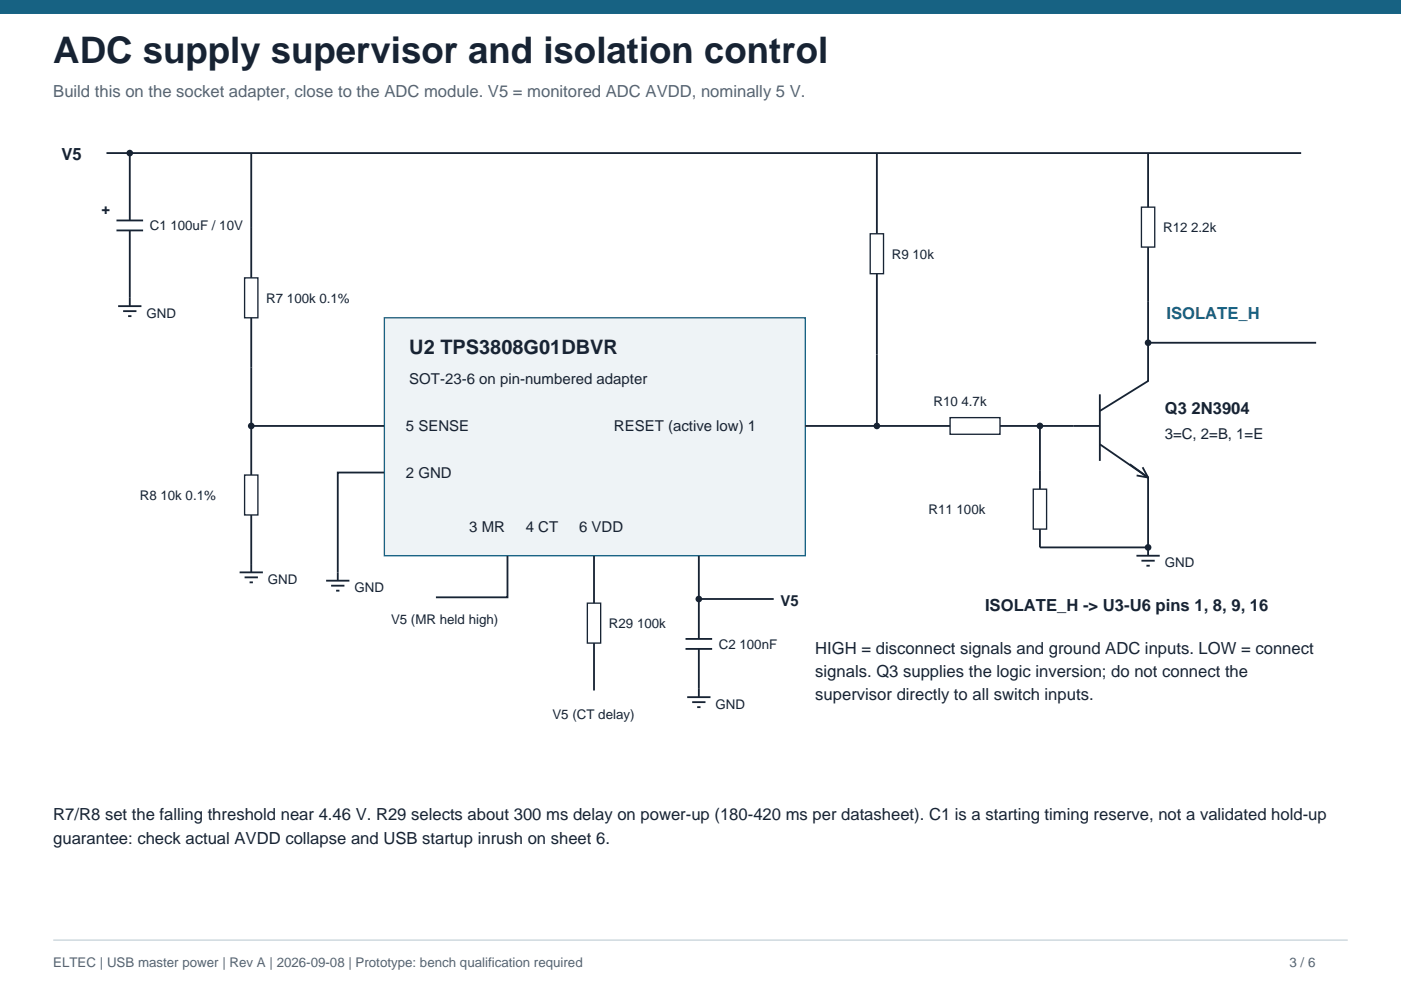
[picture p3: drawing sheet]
<svg xmlns="http://www.w3.org/2000/svg" width="297mm" height="210mm" viewBox="0 0 297 210" stroke-linecap="round" stroke-linejoin="round" font-family="sans-serif">
<defs><g id="words">
<text font-size="7.8" fill="#172333" x="11.3" y="13.4">ADC supply supervisor and isolation control</text>
<text font-size="4.2" fill="#172333" x="86.8" y="75.1">U2 TPS3808G01DBVR</text>
<text font-size="3.5" fill="#536574" x="11.3" y="20.5">Build this on the socket adapter, close to the ADC module. V5 = monitored ADC AVDD, nominally 5 V.</text>
<g font-size="3.5" fill="#172333">
<text x="13.1" y="33.9">V5</text>
<text x="246.9" y="87.8">Q3 2N3904</text>
<text x="208.8" y="129.5">ISOLATE_H -&gt; U3-U6 pins 1, 8, 9, 16</text>
<text x="172.9" y="138.6">HIGH = disconnect signals and ground ADC inputs. LOW = connect</text>
<text x="172.9" y="143.6">signals. Q3 supplies the logic inversion; do not connect the</text>
<text x="172.9" y="148.5">supervisor directly to all switch inputs.</text>
<text x="11.3" y="173.9">R7/R8 set the falling threshold near 4.46 V. R29 selects about 300 ms delay on power-up (180-420 ms per datasheet). C1 is a starting timing reserve, not a validated hold-up</text>
<text x="11.3" y="178.9">guarantee: check actual AVDD collapse and USB startup inrush on sheet 6.</text>
</g>
<text font-size="3.5" fill="#176283" x="247.3" y="67.7">ISOLATE_H</text>
<g font-size="3.2" fill="#172333">
<text x="21.5" y="45.3">+</text>
<text x="86.8" y="81.5">SOT-23-6 on pin-numbered adapter</text>
<text x="86.1" y="91.4">5 SENSE</text>
<text x="130.2" y="91.4">RESET (active low) 1</text>
<text x="246.9" y="93.1">3=C, 2=B, 1=E</text>
<text x="86.1" y="101.2">2 GND</text>
<text x="99.5" y="112.9">3 MR</text>
<text x="111.5" y="112.9">4 CT</text>
<text x="122.8" y="112.9">6 VDD</text>
<text x="165.5" y="128.4">V5</text>
</g>
<g font-size="2.8" fill="#172333">
<text x="31.7" y="48.9">C1 100uF / 10V</text>
<text x="246.6" y="49.2">R12 2.2k</text>
<text x="189.1" y="54.9">R9 10k</text>
<text x="56.4" y="64.2">R7 100k 0.1%</text>
<text x="31" y="67.4">GND</text>
<text x="197.9" y="86.1">R10 4.7k</text>
<text x="29.6" y="106">R8 10k 0.1%</text>
<text x="196.8" y="109">R11 100k</text>
<text x="56.8" y="123.8">GND</text>
<text x="75.1" y="125.6">GND</text>
<text x="246.9" y="120.3">GND</text>
<text x="82.9" y="132.3">V5 (MR held high)</text>
<text x="129.1" y="133.2">R29 100k</text>
<text x="152.4" y="137.6">C2 100nF</text>
<text x="117.1" y="152.4">V5 (CT delay)</text>
<text x="151.7" y="150.3">GND</text>
</g>
<g font-size="2.8" fill="#536574">
<text x="11.3" y="205">ELTEC | USB master power | Rev A | 2026-09-08 | Prototype: bench qualification required</text>
<text x="273.4" y="205">3 / 6</text>
</g>
</g></defs>
<path d="M0 0h297v2.8h-297z" fill-rule="evenodd" fill="#176283" stroke="#176283" stroke-width=".28"/>
<path d="M11.3 199.3h274.5" fill="none" stroke="#b6c6ce" stroke-width=".21"/>
<path d="M22.6 32.5h253.3M27.5 32.5v14.2M24.7 46.7h5.6M24.7 48.9h5.6M27.5 48.9v14.2" fill="none" stroke="#172333" stroke-width=".39"/>
<circle cx="27.5" cy="32.5" r=".71" fill="#172333"/>
<path d="M25 64.9h5M26.1 66h2.8M27.2 67h.7M27.5 63.1v1.8" fill="none" stroke="#172333" stroke-width=".39"/>
<path d="M81.5 67.4h89.2v50.4h-89.2z" fill-rule="evenodd" fill="#eef3f6" stroke="#176283" stroke-width=".28"/>
<path d="M53.3 32.5v26.4M53.3 67.4v22.9h28.2" fill="none" stroke="#172333" stroke-width=".39"/>
<path d="M51.9 58.9h2.8v8.5h-2.8z" fill="none" stroke="#172333" stroke-width=".28"/>
<circle cx="53.3" cy="90.3" r=".71" fill="#172333"/>
<g fill="none" stroke="#172333" stroke-width=".39">
<path d="M53.3 90.3v10.4M53.3 109.2v12.2M81.5 100.2h-9.9v22.9M107.6 117.8v8.8h-15.2M125.9 117.8v10.1M148.2 117.8v9.2h15.8M50.8 121.4h4.9M51.9 122.4h2.8M52.9 123.5h.7M69.1 123.1h5M70.2 124.2h2.8M71.3 125.2h.7"/>
<path d="M125.9 136.3v10.1M145.3 135.5h5.7M145.3 137.6h5.7M148.2 127v8.5M148.2 137.6v8.5"/>
</g>
<path d="M51.9 100.7h2.8v8.5h-2.8zM124.5 127.9h2.9v8.4h-2.9z" fill="none" stroke="#172333" stroke-width=".28"/>
<circle cx="148.2" cy="127" r=".71" fill="#172333"/>
<path d="M185.9 32.5v17.1M185.9 58v32.3h-15.2M145.7 147.8h4.9M146.8 148.9h2.8M147.8 149.9h.7M148.2 146.1v1.7" fill="none" stroke="#172333" stroke-width=".39"/>
<path d="M184.5 49.6h2.8v8.4h-2.8z" fill="none" stroke="#172333" stroke-width=".28"/>
<circle cx="185.9" cy="90.3" r=".71" fill="#172333"/>
<g fill="none" stroke="#172333" stroke-width=".39">
<path d="M243.4 72.7v8.1l-10.2 6.3M185.9 90.3h15.5M212 90.3h21.2M220.5 90.3v13.4M233.2 94.2l10.2 7v16.6M233.2 83.6v14.1M239.5 98.4l3.9 2.8M242.3 99.1l1.1 2.1M220.5 112.2v3.9M240.9 117.8h5M241 100.8l2.4 .4M242 118.9h2.8"/>
<path d="M243.1 119.9h.7"/>
</g>
<path d="M201.4 88.5h10.6v3.6h-10.6zM219.1 103.7h2.8v8.5h-2.8z" fill="none" stroke="#172333" stroke-width=".28"/>
<circle cx="220.5" cy="90.3" r=".71" fill="#172333"/>
<path d="M220.5 116.1h22.9" fill="none" stroke="#172333" stroke-width=".39"/>
<circle cx="243.4" cy="116.1" r=".71" fill="#172333"/>
<path d="M243.4 32.5v11.4M243.4 52.4v20.3h35.6" fill="none" stroke="#172333" stroke-width=".39"/>
<path d="M242 43.9h2.8v8.5h-2.8z" fill="none" stroke="#172333" stroke-width=".28"/>
<circle cx="243.4" cy="72.7" r=".71" fill="#172333"/>
<use href="#words"/>
</svg>
